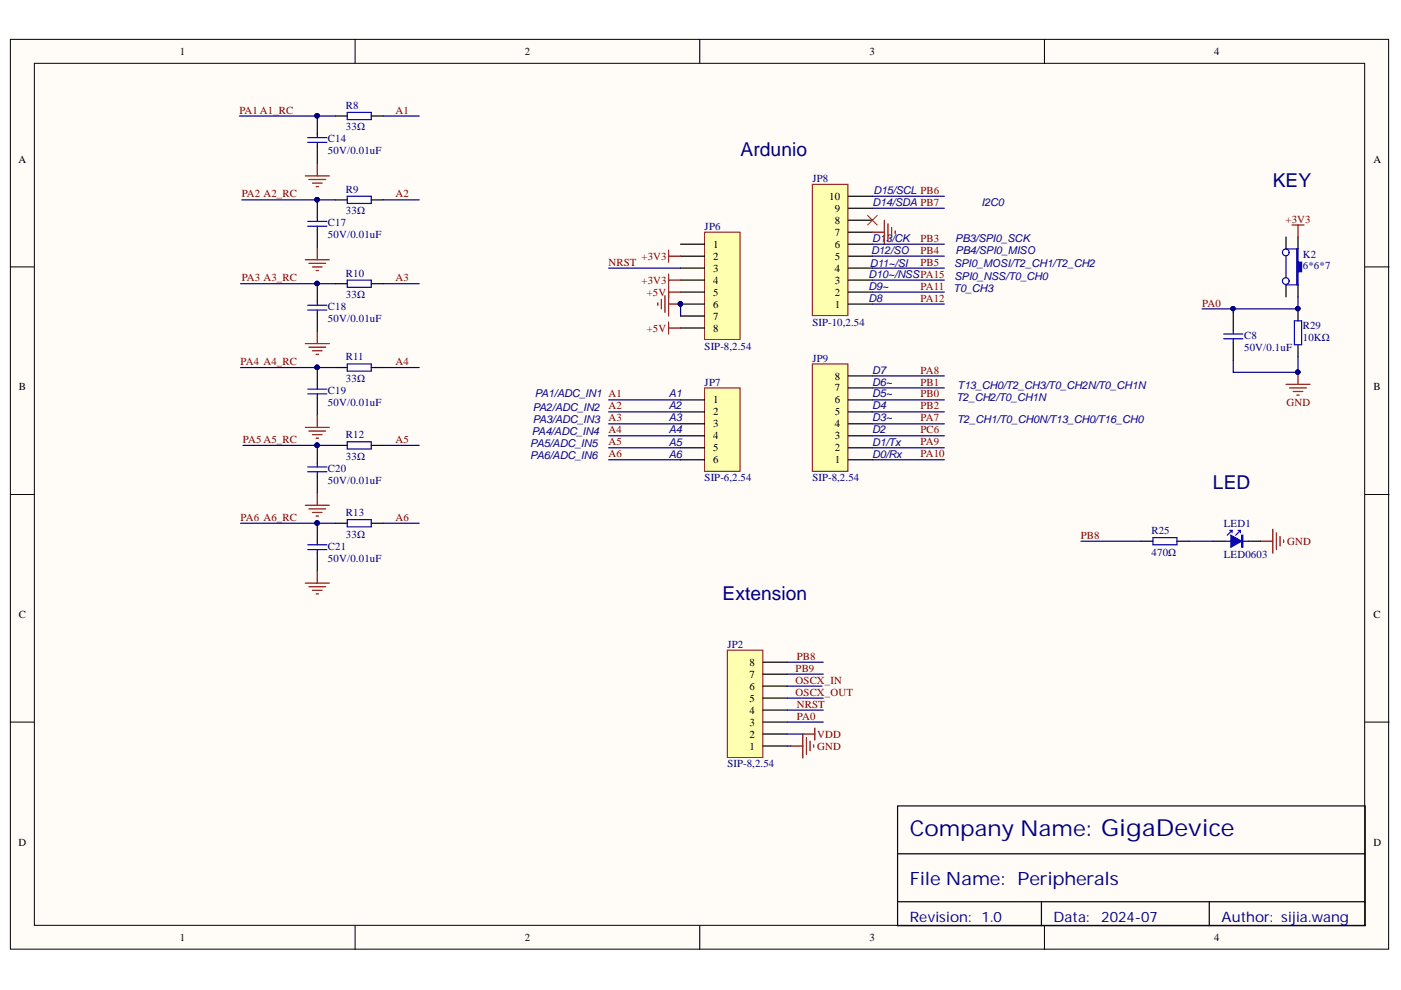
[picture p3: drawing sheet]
<svg xmlns="http://www.w3.org/2000/svg" width="297mm" height="210mm" viewBox="0 0 297 210" stroke-linecap="round" stroke-linejoin="round" font-family="sans-serif">
<defs><g id="words">
<text font-size="4.6" fill="#000080" x="192.9" y="177.3">Company Name: GigaDevice</text>
<g font-size="4.1" fill="#000080">
<text x="157" y="33.1">Ardunio</text>
<text x="269.9" y="39.7">KEY</text>
<text x="257.2" y="103.7">LED</text>
<text x="153.2" y="127.1">Extension</text>
</g>
<text font-size="3.9" fill="#000080" x="192.9" y="187.7">File Name: Peripherals</text>
<g font-size="3" fill="#000080">
<text x="192.9" y="195.4">Revision: 1.0</text>
<text x="223.3" y="195.4">Data:</text>
<text x="233.5" y="195.4">2024-07</text>
<text x="259" y="195.4">Author: sijia.wang</text>
</g>
<g font-size="2.3">
<text x="38.2" y="11.7">1</text>
<text x="111.2" y="11.7">2</text>
<text x="184.3" y="11.7">3</text>
<text x="257.4" y="11.7">4</text>
<text x="3.9" y="34.5">A</text>
<text x="291.2" y="34.5">A</text>
<text x="175.8" y="42.3">10</text>
<text x="177" y="47.5">8</text>
<text x="177" y="45">9</text>
<text x="151.2" y="52.6">1</text>
<text x="177" y="52.6">6</text>
<text x="177" y="50">7</text>
<text x="151.2" y="55.1">2</text>
<text x="151.2" y="57.6">3</text>
<text x="177" y="57.6">4</text>
<text x="177" y="55.1">5</text>
<text x="151.2" y="60.2">4</text>
<text x="151.2" y="62.7">5</text>
<text x="151.2" y="65.3">6</text>
<text x="177" y="65.3">1</text>
<text x="177" y="62.7">2</text>
<text x="177" y="60.2">3</text>
<text x="151.2" y="67.8">7</text>
<text x="151.2" y="70.3">8</text>
<text x="4" y="82.8">B</text>
<text x="177" y="83">7</text>
<text x="177" y="80.5">8</text>
<text x="291.2" y="82.8">B</text>
<text x="151.2" y="85.5">1</text>
<text x="151.2" y="88.1">2</text>
<text x="177" y="88.1">5</text>
<text x="177" y="85.5">6</text>
<text x="151.2" y="90.6">3</text>
<text x="151.2" y="93.1">4</text>
<text x="151.2" y="95.7">5</text>
<text x="177" y="95.7">2</text>
<text x="177" y="93.1">3</text>
<text x="177" y="90.6">4</text>
<text x="151.2" y="98.2">6</text>
<text x="177" y="98.2">1</text>
<text x="4" y="131">C</text>
<text x="291.2" y="131">C</text>
<text x="158.9" y="143.7">7</text>
<text x="158.9" y="141.2">8</text>
<text x="158.9" y="148.8">5</text>
<text x="158.9" y="146.2">6</text>
<text x="158.9" y="153.8">3</text>
<text x="158.9" y="151.3">4</text>
<text x="158.9" y="158.9">1</text>
<text x="158.9" y="156.4">2</text>
<text x="3.9" y="179.3">D</text>
<text x="291.2" y="179.3">D</text>
<text x="38.2" y="199.6">1</text>
<text x="111.2" y="199.6">2</text>
<text x="184.3" y="199.6">3</text>
<text x="257.4" y="199.6">4</text>
</g>
<g font-size="2.3" fill="#000080">
<text x="73.3" y="23.1">R8</text>
<text x="73.3" y="27.6">33Ω</text>
<text x="69.5" y="30.2">C14</text>
<text x="69.5" y="32.7">50V/0.01uF</text>
<text x="73.3" y="40.8">R9</text>
<text x="172.2" y="38.5">JP8</text>
<text x="73.3" y="45.5">33Ω</text>
<text x="69.5" y="48">C17</text>
<text x="69.5" y="50.5">50V/0.01uF</text>
<text x="149.4" y="48.8">JP6</text>
<text x="73.3" y="58.7">R10</text>
<text x="276.2" y="54.6">K2</text>
<text x="276.2" y="57.1">6*6*7</text>
<text x="69.5" y="65.8">C18</text>
<text x="73.3" y="63.2">33Ω</text>
<text x="69.5" y="68.3">50V/0.01uF</text>
<text x="172.2" y="69.1">SIP-10,2.54</text>
<text x="263.8" y="71.8">C8</text>
<text x="276.2" y="69.8">R29</text>
<text x="73.3" y="76.4">R11</text>
<text x="149.4" y="74.1">SIP-8,2.54</text>
<text x="172.2" y="76.7">JP9</text>
<text x="263.8" y="74.4">50V/0.1uF</text>
<text x="276.2" y="72.4">10KΩ</text>
<text x="69.5" y="83.5">C19</text>
<text x="73.3" y="81">33Ω</text>
<text x="149.4" y="81.7">JP7</text>
<text x="69.5" y="86">50V/0.01uF</text>
<text x="73.3" y="92.9">R12</text>
<text x="69.5" y="100">C20</text>
<text x="73.3" y="97.5">33Ω</text>
<text x="69.5" y="102.5">50V/0.01uF</text>
<text x="149.4" y="102">SIP-6,2.54</text>
<text x="172.2" y="102">SIP-8,2.54</text>
<text x="73.3" y="109.5">R13</text>
<text x="244.1" y="113.3">R25</text>
<text x="259.5" y="111.7">LED1</text>
<text x="69.5" y="116.6">C21</text>
<text x="69.5" y="119.1">50V/0.01uF</text>
<text x="73.3" y="114">33Ω</text>
<text x="244.1" y="117.8">470Ω</text>
<text x="259.5" y="118.3">LED0603</text>
<text x="154.2" y="137.4">JP2</text>
<text x="154.2" y="162.7">SIP-8,2.54</text>
</g>
<g font-size="2.3" fill="#800000">
<text x="50.8" y="24.1">PA1A1_RC</text>
<text x="83.8" y="24.1">A1</text>
<text x="51.3" y="41.8">PA2 A2_RC</text>
<text x="83.8" y="41.8">A2</text>
<text x="272.6" y="47.2">+3V3</text>
<text x="195.2" y="51.3">PB3</text>
<text x="195.2" y="53.8">PB4</text>
<text x="51.3" y="59.7">PA3 A3_RC</text>
<text x="83.8" y="59.7">A3</text>
<text x="129" y="56.4">NRST</text>
<text x="136" y="55.1">+3V3</text>
<text x="195.2" y="56.4">PB5</text>
<text x="136" y="60.2">+3V3</text>
<text x="137.1" y="62.7">+5V</text>
<text x="195.2" y="61.4">PA11</text>
<text x="195.2" y="64">PA12</text>
<text x="254.9" y="65">PA0</text>
<text x="137.1" y="70.3">+5V</text>
<text x="51" y="77.4">PA4 A4_RC</text>
<text x="83.8" y="77.4">A4</text>
<text x="195.2" y="79.2">PA8</text>
<text x="195.2" y="81.7">PB1</text>
<text x="129" y="86.8">A2</text>
<text x="129" y="89.3">A3</text>
<text x="195.2" y="89.3">PA7</text>
<text x="195.2" y="86.8">PB2</text>
<text x="195.2" y="84.3">PB0</text>
<text x="272.7" y="86">GND</text>
<text x="51.5" y="93.9">PA5A5_RC</text>
<text x="83.8" y="93.9">A5</text>
<text x="129" y="91.9">A4</text>
<text x="129" y="94.4">A5</text>
<text x="195.2" y="94.4">PA9</text>
<text x="195.2" y="91.9">PC6</text>
<text x="129" y="97">A6</text>
<text x="195.2" y="97">PA10</text>
<text x="51" y="110.5">PA6 A6_RC</text>
<text x="83.8" y="110.5">A6</text>
<text x="229.2" y="114.3">PB8</text>
<text x="272.9" y="115.5">GND</text>
<text x="168.7" y="142.4">PB9</text>
<text x="168.9" y="139.9">PB8</text>
<text x="168.7" y="145">OSCX_IN</text>
<text x="168.7" y="147.5">OSCX_OUT</text>
<text x="168.9" y="150">NRST</text>
<text x="168.9" y="152.6">PA0</text>
<text x="173.3" y="158.9">GND</text>
<text x="173.3" y="156.4">VDD</text>
</g>
<g font-size="2.3" fill="#0c0087">
<text x="185.2" y="41.2">D15/SCL PB6</text>
<text x="185" y="43.7">D14/SDA PB7</text>
<text x="208.1" y="43.7">I2C0</text>
<text x="184.7" y="53.8">D12/SO</text>
<text x="184.9" y="51.3">D13/CK</text>
<text x="202.5" y="51.3">PB3/SPI0_SCK</text>
<text x="202.6" y="53.8">PB4/SPI0_MISO</text>
<text x="184.2" y="58.9">D10~/NSSPA15</text>
<text x="184.4" y="56.6">D11~/SI</text>
<text x="202.3" y="56.6">SPI0_MOSI/T2_CH1/T2_CH2</text>
<text x="202.4" y="59.4">SPI0_NSS/T0_CH0</text>
<text x="184.2" y="64">D8</text>
<text x="184.2" y="61.4">D9~</text>
<text x="202.2" y="62">T0_CH3</text>
<text x="184.9" y="81.7">D6~</text>
<text x="184.9" y="79.2">D7</text>
<text x="203" y="82.5">T13_CH0/T2_CH3/T0_CH2N/T0_CH1N</text>
<text x="112.9" y="87.1">PA2/ADC_IN2</text>
<text x="112.9" y="89.6">PA3/ADC_IN3</text>
<text x="113.4" y="84.3">PA1/ADC_IN1 A1</text>
<text x="141.8" y="84.3">A1</text>
<text x="141.8" y="86.8">A2</text>
<text x="141.8" y="89.3">A3</text>
<text x="184.9" y="86.8">D4</text>
<text x="184.9" y="89.3">D3~</text>
<text x="184.9" y="84.3">D5~</text>
<text x="202.8" y="85">T2_CH2/T0_CH1N</text>
<text x="203" y="89.6">T2_CH1/T0_CH0N/T13_CH0/T16_CH0</text>
<text x="112.4" y="94.8">PA5/ADC_IN5</text>
<text x="112.8" y="92.1">PA4/ADC_IN4</text>
<text x="141.8" y="91.9">A4</text>
<text x="141.8" y="94.5">A5</text>
<text x="184.9" y="94.5">D1/Tx</text>
<text x="184.9" y="91.9">D2</text>
<text x="112.4" y="97.3">PA6/ADC_IN6</text>
<text x="141.8" y="97">A6</text>
<text x="184.9" y="97">D0/Rx</text>
</g>
</g></defs>
<g fill="#fffcf8" stroke="#000" stroke-width=".21">
<path d="M2.2 8.3h292.2v192.9h-292.2z"/>
<path d="M7.3 13.4h282v182.8h-282z"/>
</g>
<path d="M75.3 8.3v5.1M148.4 8.3v5.1M221.4 8.3v5.1M2.2 56.6h5.1M289.4 56.6h5.1M2.2 104.8h5.1M289.4 104.8h5.1M2.2 153.1h5.1M289.4 153.1h5.1M75.3 196.3v5M148.4 196.3v5M221.4 196.3v5" fill="none" stroke="#000" stroke-width=".21"/>
<path d="M257.2 114.8h2.5M264.8 114.8h2.5M190.3 170.9h99.1v25.4h-99.1zM190.3 181h99.1M190.3 191.2h99.1M220.8 191.2v5.1M256.4 191.2v5.1" fill="none" stroke="#000" stroke-width=".25"/>
<path d="M261 113.5l2.3 1.3-2.3 1.2z" fill="#00f"/>
<path d="M244.4 114h5.1v1.5h-5.1zM259.7 114.8h1.3M260.7 112.5h.5M261 113.5l2.3 1.3-2.3 1.2zM261.2 112.5l-1 1M261.2 112.5v.5M262.5 112.5h.5M263 112.5l-1 1M263 112.5v.5M263.3 113.5h.2v2.5h-.2zM263.4 113.5v2.5M263.5 114.8h1.3" fill="none" stroke="#00f" stroke-width=".25"/>
<path d="M267.3 114.8h2.6M269.9 112.2v5.1M270.6 113v3.5M271.4 113.7v2.1M272.2 114.5v.5" fill="none" stroke="#800000" stroke-width=".25"/>
<path d="M241.9 114.8h2.5M249.5 114.8h2.6" fill="none" stroke="#000" stroke-width=".25"/>
<path d="M149.4 82.2h7.5v17.7h-7.5z" fill="#ffffb0" stroke="#800000" stroke-width=".21"/>
<path d="M144.3 84.8h5.1M144.3 87.3h5.1M144.3 89.9h5.1M144.3 92.4h5.1M144.3 94.9h5.1M144.3 97.5h5.1" fill="none" stroke="#000" stroke-width=".25"/>
<path d="M149.4 49.2h7.5v22.8h-7.5z" fill="#ffffb0" stroke="#800000" stroke-width=".21"/>
<path d="M144.3 51.8h5.1M144.3 54.3h5.1M144.3 56.9h5.1M144.3 59.4h5.1M144.3 61.9h5.1M144.3 64.5h5.1M144.3 67h5.1M144.3 69.5h5.1" fill="none" stroke="#000" stroke-width=".25"/>
<circle cx="144.2" cy="64.4" r=".46" fill="#000080" stroke="#000080" stroke-width=".21"/>
<path d="M172.2 77.2h7.6v22.7h-7.6z" fill="#ffffb0" stroke="#800000" stroke-width=".21"/>
<path d="M179.9 79.7h5.1M179.9 97.5h5.1M179.9 94.9h5.1M179.9 92.4h5.1M179.9 89.9h5.1M179.9 87.3h5.1M179.9 84.8h5.1M179.9 82.2h5.1" fill="none" stroke="#000" stroke-width=".25"/>
<path d="M172.2 39.1h7.6v27.8h-7.6z" fill="#ffffb0" stroke="#800000" stroke-width=".21"/>
<g fill="none" stroke="#000" stroke-width=".25">
<path d="M179.9 59.4h5.1M179.9 56.9h5.1M179.9 54.3h5.1M179.9 51.8h5.1M179.9 49.2h5.1M179.9 46.7h5.1M179.9 44.2h5.1M179.9 41.6h5.1M275.2 50.2v2.6M179.9 64.5h5.1M179.9 61.9h5.1M275.2 60.4v2.5"/>
<path d="M275.2 65.5v2.5M275.2 73.1v2.5"/>
</g>
<g fill="none" stroke="#800000" stroke-width=".25">
<path d="M141.8 53v2.6M141.8 58.1v8.9M141.8 54.3h2.5M141.8 59.4h2.5M185 49.2h2.5M187.5 46.7v5.1M188.3 47.5v3.5M189 48.2v2M189.8 49v.5M139.5 64.2v.5M140.2 63.5v2M141 62.7v3.5"/>
<path d="M141.8 68.3v2.5M141.8 61.9h2.5M141.8 64.5h2.5M141.8 69.5h2.5M275.2 78.9v2.6M272.7 81.5h5M273.4 82.2h3.6M274.2 83h2M274.9 83.8h.6"/>
</g>
<g fill="#000080" stroke="#000080" stroke-width=".21">
<circle cx="144.2" cy="64.4" r=".46"/>
<circle cx="275.2" cy="65.4" r=".46"/>
<circle cx="275.2" cy="78.9" r=".46"/>
</g>
<path d="M274.4 68h1.6v5.1h-1.6z" fill="none" stroke="#00f" stroke-width=".25"/>
<path d="M274.9 52.8h.3v2.8h.8v2h-.8v2.8h-.3z" fill-rule="evenodd" fill="#00f"/>
<g fill="none" stroke="#00f" stroke-width=".25">
<path d="M65.2 30.2h4.1M65.2 29.2h4.1M67.3 28.4v.8M67.3 30.2v.7M73.6 23.8h5.1v1.6h-5.1zM65.2 48h4.1M65.2 46.9h4.1M67.3 46.2v.7M67.3 48v.7M73.6 41.6h5.1v1.5h-5.1zM73.6 59.4h5.1v1.5h-5.1zM272.7 52.8h2.5"/>
<path d="M272.7 54.3v4.6M274.9 52.8h.3v2.8h.8v2h-.8v2.8h-.3zM65.2 65.7h4.1M65.2 64.7h4.1M67.3 64v.7M67.3 65.7v.8M73.6 77.2h5.1v1.5h-5.1zM259.4 71.8h4.1M259.4 70.8h4.1M261.5 70.1v.7M261.5 71.8v.8M272.7 60.4h2.5"/>
<path d="M65.2 83.5h4.1M65.2 82.5h4.1M65.2 99h4.1M67.3 81.7v.8M67.3 83.5v.8M67.3 98.2v.8M73.6 93.7h5.1v1.5h-5.1zM65.2 100h4.1M65.2 116.5h4.1M65.2 115.5h4.1M67.3 100v.8M67.3 114.8v.7"/>
<path d="M67.3 116.5v.8M73.6 110.2h5.1v1.5h-5.1z"/>
<circle cx="272.6" cy="53.5" r=".72"/>
<circle cx="272.6" cy="59.6" r=".71"/>
</g>
<g fill="none" stroke="#000" stroke-width=".25">
<path d="M67.3 24.6v3.8M67.3 30.9v3.9M71.1 24.6h2.5M78.7 24.6h2.6M67.3 42.4v3.8M67.3 48.7v3.8M71.1 42.4h2.5M78.7 42.4h2.6M272.7 50.2v2.6M67.3 60.2v3.8M67.3 66.5v3.8M67.3 77.9v3.8"/>
<path d="M71.1 60.2h2.5M71.1 77.9h2.5M78.7 60.2h2.6M78.7 77.9h2.6M261.5 66.2v3.9M261.5 72.6v3.8M272.7 60.4v2.5M67.3 84.3v3.8M67.3 94.4v3.8M71.1 94.4h2.5M78.7 94.4h2.6M67.3 100.8v3.8"/>
<path d="M67.3 110.9v3.9M67.3 117.3v3.8M71.1 110.9h2.5M78.7 110.9h2.6"/>
</g>
<g fill="none" stroke="#800000" stroke-width=".25">
<path d="M64.7 37.3h5.1M65.5 38.1h3.6M66.3 38.8h2M67 39.6h.5M67.3 34.8v2.5M64.7 55.1h5.1M65.5 55.8h3.6M66.3 56.6h2M67 57.4h.5M67.3 52.5v2.6M273.9 47.7h2.6M275.2 47.7v2.5"/>
<path d="M64.7 72.8h5.1M65.5 73.6h3.6M66.3 74.4h2M67 75.1h.5M67.3 70.3v2.5M64.7 90.6h5.1M65.5 91.4h3.6M66.3 92.1h2M67 92.9h.5M67.3 88.1v2.5M64.7 107.1h5.1M65.5 107.9h3.6"/>
<path d="M66.3 108.7h2M67 109.4h.5M67.3 104.6v2.5M64.7 123.6h5.1M65.5 124.4h3.6M66.3 125.2h2M67 125.9h.5M67.3 121.1v2.5"/>
</g>
<path d="M183.9 45.7l2.1 2M186 45.7l-2.1 2" fill="none" stroke="#f00" stroke-width=".21"/>
<g fill="#000080" stroke="#000080" stroke-width=".21">
<circle cx="67.2" cy="24.5" r=".46"/>
<circle cx="67.2" cy="42.3" r=".46"/>
<circle cx="67.2" cy="60.1" r=".46"/>
<circle cx="67.2" cy="77.9" r=".46"/>
<circle cx="67.2" cy="94.4" r=".46"/>
<circle cx="67.2" cy="110.9" r=".46"/>
</g>
<path d="M154.2 137.9h7.5v22.7h-7.5z" fill="#ffffb0" stroke="#800000" stroke-width=".21"/>
<path d="M161.8 158.2h5.1M161.8 155.6h5.1M161.8 153.1h5.1M161.8 150.6h5.1M161.8 148h5.1M161.8 145.5h5.1M161.8 142.9h5.1M161.8 140.4h5.1" fill="none" stroke="#000" stroke-width=".25"/>
<path d="M167.7 158.2h2.5M171 156.4v3.6M171.7 157.2v2M172.5 157.9v.5M172.8 155.6h-2.6v5.1M172.8 154.4v2.5" fill="none" stroke="#800000" stroke-width=".25"/>
<g fill="none" stroke="#000080" stroke-width=".25">
<path d="M50.8 24.6h20.3M81.3 24.6h7.6M51.3 42.4h19.8M81.3 42.4h7.6M129 56.9h15.3M185 56.9h15.2M185 51.8h15.2M185 54.3h15.2M185 59.4h15.2M185 41.6h15.2M185 44.2h15.2M51 60.2h20.1"/>
<path d="M51 77.9h20.1M81.3 60.2h7.6M81.3 77.9h7.6M144.3 64.5v2.5M185 79.7h15.2M185 61.9h15.2M185 64.5h15.2M261.5 65.5v.7M275.2 62.9v2.6h-20.3M275.2 75.6v3.3h-13.7v-2.5M51.5 94.4h19.6M81.3 94.4h7.6"/>
<path d="M129 84.8h15.3M129 87.3h15.3M129 89.9h15.3M129 92.4h15.3M129 94.9h15.3M129 97.5h15.3M185 84.8h15.2M185 87.3h15.2M185 89.9h15.2M185 92.4h15.2M185 94.9h15.2M185 97.5h15.2"/>
<path d="M185 82.2h15.2M51 110.9h20.1M81.3 110.9h7.6M229.2 114.8h12.7M252.1 114.8h5.1M166.9 140.4h7.6M166.9 142.9h7.6M166.9 145.5h7.4M166.9 148h7.6M166.9 150.6h7.6M166.9 153.1h7.6M166.9 155.6h3.3"/>
<path d="M166.9 158.2h.8"/>
</g>
<g fill="#000080" stroke="#000080" stroke-width=".21">
<circle cx="144.2" cy="64.4" r=".46"/>
<circle cx="275.2" cy="78.9" r=".46"/>
<circle cx="261.4" cy="65.4" r=".46"/>
<circle cx="275.2" cy="65.4" r=".46"/>
<circle cx="67.2" cy="24.5" r=".46"/>
<circle cx="67.2" cy="42.3" r=".46"/>
<circle cx="67.2" cy="60.1" r=".46"/>
<circle cx="67.2" cy="77.9" r=".46"/>
<circle cx="67.2" cy="94.4" r=".46"/>
<circle cx="67.2" cy="110.9" r=".46"/>
</g>
<use href="#words"/>
</svg>
